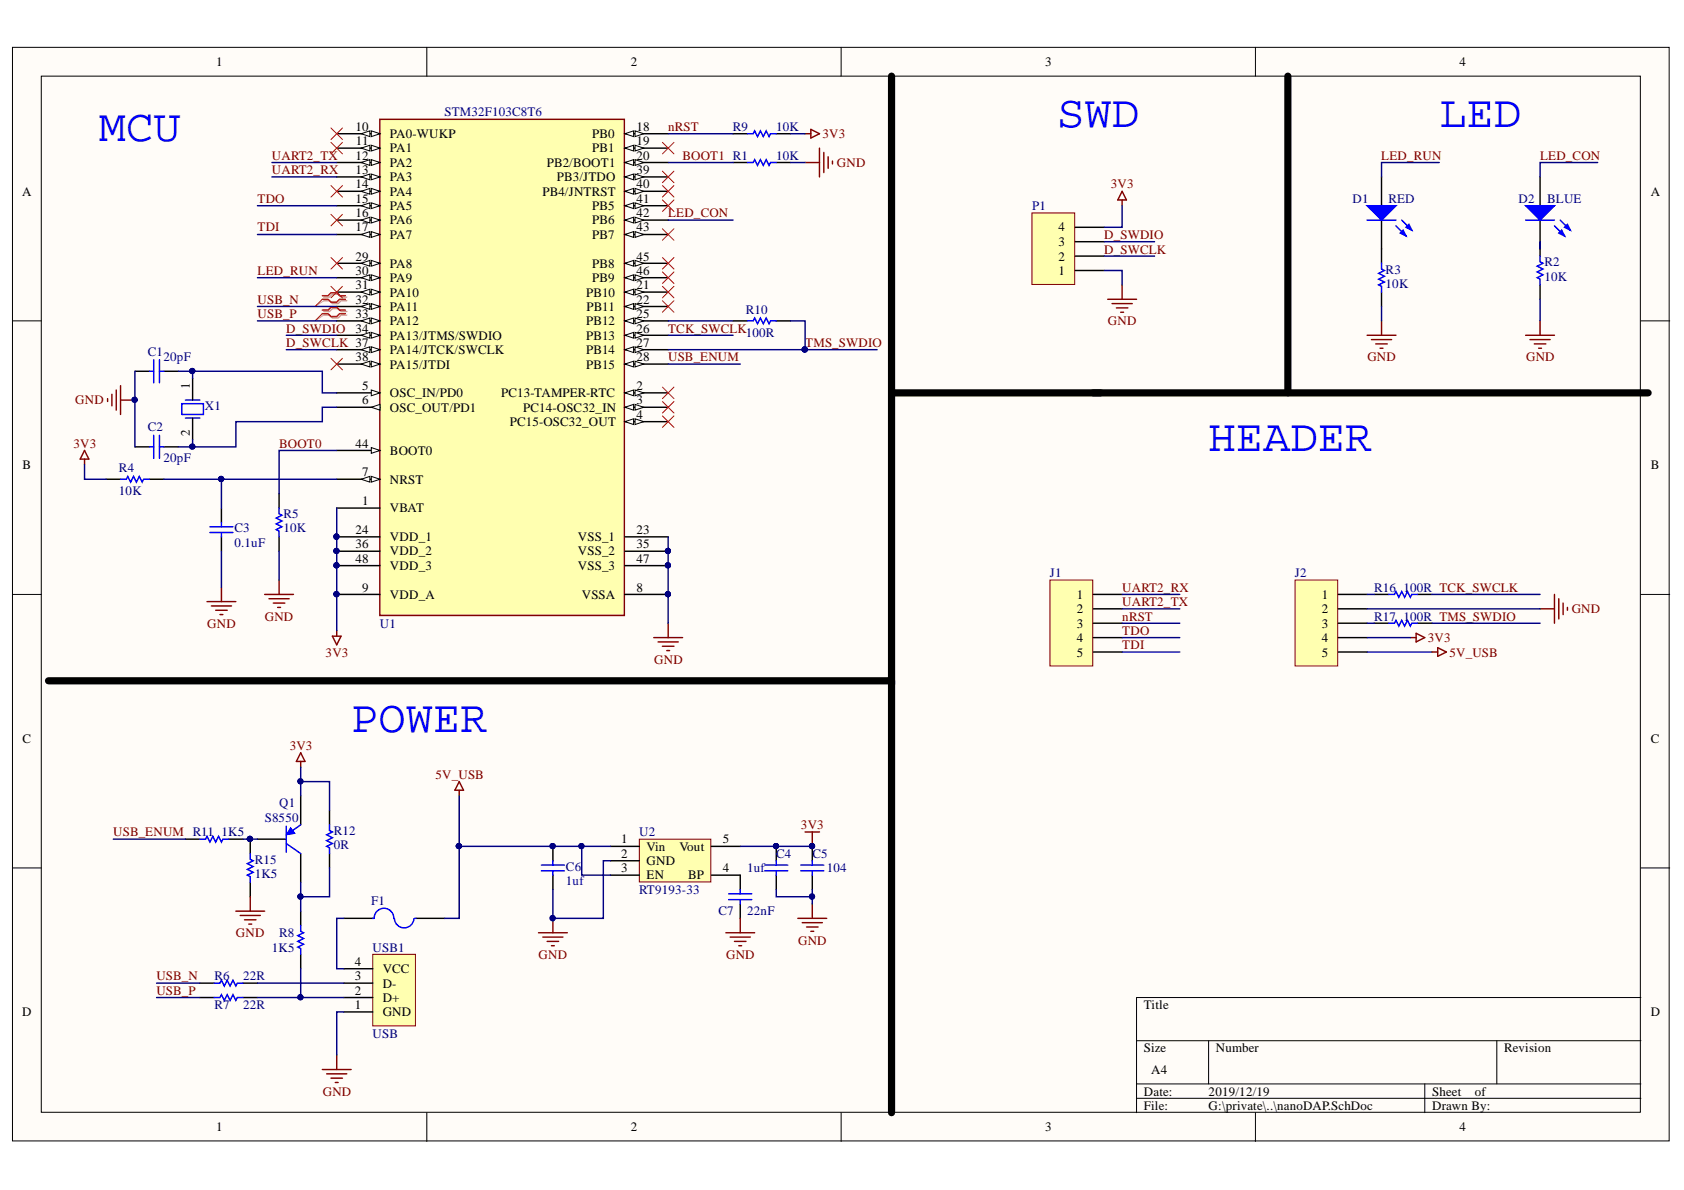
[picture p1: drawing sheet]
<svg xmlns="http://www.w3.org/2000/svg" width="297mm" height="210mm" viewBox="0 0 297 210" stroke-linecap="round" stroke-linejoin="round" font-family="sans-serif">
<defs><g id="words">
<g font-size="8" fill="#00f">
<text x="186.5" y="22.4">SWD</text>
<text x="253.9" y="22.4">LED</text>
<text x="17.4" y="24.9">MCU</text>
<text x="213.2" y="79.5">HEADER</text>
<text x="61.9" y="129.1">POWER</text>
</g>
<g font-size="2.3">
<text x="38.2" y="11.7">1</text>
<text x="111.2" y="11.7">2</text>
<text x="184.3" y="11.7">3</text>
<text x="257.4" y="11.7">4</text>
<text x="62.7" y="23.1">10</text>
<text x="112.3" y="23.1">18</text>
<text x="62.7" y="28.1">12</text>
<text x="62.8" y="25.6">11</text>
<text x="68.8" y="24.3">PA0-WUKP</text>
<text x="68.8" y="26.9">PA1</text>
<text x="68.8" y="29.4">PA2</text>
<text x="96.4" y="29.4">PB2/BOOT1</text>
<text x="104.5" y="24.3">PB0</text>
<text x="104.5" y="26.9">PB1</text>
<text x="112.3" y="25.6">19</text>
<text x="112.3" y="28.1">20</text>
<text x="3.9" y="34.5">A</text>
<text x="62.7" y="30.7">13</text>
<text x="62.7" y="33.2">14</text>
<text x="62.7" y="35.8">15</text>
<text x="68.8" y="32">PA3</text>
<text x="68.8" y="34.5">PA4</text>
<text x="95.7" y="34.5">PB4/JNTRST</text>
<text x="98.2" y="32">PB3/JTDO</text>
<text x="112.3" y="30.7">39</text>
<text x="112.3" y="33.2">40</text>
<text x="112.3" y="35.8">41</text>
<text x="291.2" y="34.5">A</text>
<text x="62.7" y="38.3">16</text>
<text x="62.7" y="40.8">17</text>
<text x="68.8" y="37">PA5</text>
<text x="68.8" y="39.6">PA6</text>
<text x="104.5" y="37">PB5</text>
<text x="104.5" y="39.6">PB6</text>
<text x="112.3" y="38.3">42</text>
<text x="112.3" y="40.8">43</text>
<text x="186.7" y="40.8">4</text>
<text x="62.7" y="46">29</text>
<text x="68.8" y="42.1">PA7</text>
<text x="68.8" y="47.3">PA8</text>
<text x="104.5" y="42.1">PB7</text>
<text x="104.5" y="47.3">PB8</text>
<text x="112.3" y="46">45</text>
<text x="186.7" y="46">2</text>
<text x="186.7" y="43.4">3</text>
<text x="62.7" y="48.5">30</text>
<text x="62.7" y="51.1">31</text>
<text x="62.7" y="53.6">32</text>
<text x="68.8" y="49.8">PA9</text>
<text x="68.8" y="52.3">PA10</text>
<text x="103.4" y="52.3">PB10</text>
<text x="104.5" y="49.8">PB9</text>
<text x="112.3" y="48.5">46</text>
<text x="112.3" y="51.1">21</text>
<text x="112.3" y="53.6">22</text>
<text x="186.7" y="48.5">1</text>
<text x="62.7" y="56.1">33</text>
<text x="62.7" y="58.7">34</text>
<text x="68.8" y="54.9">PA11</text>
<text x="68.8" y="57.4">PA12</text>
<text x="68.8" y="59.9">PA13/JTMS/SWDIO</text>
<text x="103.4" y="57.4">PB12</text>
<text x="103.4" y="59.9">PB13</text>
<text x="103.5" y="54.9">PB11</text>
<text x="112.3" y="56.1">25</text>
<text x="112.3" y="58.7">26</text>
<text x="62.7" y="63.7">38</text>
<text x="68.8" y="62.5">PA14/JTCK/SWCLK</text>
<text x="68.8" y="65">PA15/JTDI</text>
<text x="103.4" y="62.5">PB14</text>
<text x="103.4" y="65">PB15</text>
<text x="112.3" y="61.2">27</text>
<text x="112.3" y="63.7">28</text>
<text x="33.5" y="68.6" transform="rotate(-90 33.5 68.6)">1</text>
<text x="63.9" y="68.8">5</text>
<text x="63.9" y="71.3">6</text>
<text x="68.8" y="70.1">OSC_IN/PD0</text>
<text x="88.4" y="70.1">PC13-TAMPER-RTC</text>
<text x="112.3" y="68.8">2</text>
<text x="112.3" y="71.3">3</text>
<text x="33.5" y="76.9" transform="rotate(-90 33.5 76.9)">2</text>
<text x="68.8" y="72.6">OSC_OUT/PD1</text>
<text x="89.9" y="75.1">PC15-OSC32_OUT</text>
<text x="92.3" y="72.6">PC14-OSC32_IN</text>
<text x="112.3" y="73.9">4</text>
<text x="4" y="82.8">B</text>
<text x="62.7" y="79">44</text>
<text x="68.8" y="80.2">BOOT0</text>
<text x="291.2" y="82.8">B</text>
<text x="63.9" y="84">7</text>
<text x="63.9" y="89.1">1</text>
<text x="68.8" y="85.3">NRST</text>
<text x="62.7" y="94.2">24</text>
<text x="68.8" y="90.4">VBAT</text>
<text x="68.8" y="95.4">VDD_1</text>
<text x="101.9" y="95.4">VSS_1</text>
<text x="112.3" y="94.2">23</text>
<text x="62.7" y="96.7">36</text>
<text x="62.7" y="99.2">48</text>
<text x="68.8" y="98">VDD_2</text>
<text x="68.8" y="100.5">VDD_3</text>
<text x="101.9" y="98">VSS_2</text>
<text x="101.9" y="100.5">VSS_3</text>
<text x="112.3" y="96.7">35</text>
<text x="112.3" y="99.2">47</text>
<text x="63.9" y="104.4">9</text>
<text x="68.8" y="105.7">VDD_A</text>
<text x="102.6" y="105.7">VSSA</text>
<text x="112.3" y="104.4">8</text>
<text x="189.9" y="105.7">1</text>
<text x="233.2" y="105.7">1</text>
<text x="189.9" y="108.2">2</text>
<text x="189.9" y="110.7">3</text>
<text x="189.9" y="113.3">4</text>
<text x="233.2" y="108.2">2</text>
<text x="233.2" y="110.7">3</text>
<text x="233.2" y="113.3">4</text>
<text x="189.9" y="115.8">5</text>
<text x="233.2" y="115.8">5</text>
<text x="4" y="131">C</text>
<text x="291.2" y="131">C</text>
<text x="109.6" y="148.8">1</text>
<text x="127.5" y="148.8">5</text>
<text x="109.6" y="151.3">2</text>
<text x="109.6" y="153.8">3</text>
<text x="114" y="150">Vin</text>
<text x="114" y="152.6">GND</text>
<text x="114" y="155.1">EN</text>
<text x="119.9" y="150">Vout</text>
<text x="121.4" y="155.1">BP</text>
<text x="127.5" y="153.8">4</text>
<text x="62.6" y="170.4">4</text>
<text x="62.6" y="172.9">3</text>
<text x="67.5" y="171.7">VCC</text>
<text x="3.9" y="179.3">D</text>
<text x="62.6" y="175.5">2</text>
<text x="62.6" y="178">1</text>
<text x="67.5" y="174.2">D-</text>
<text x="67.5" y="176.8">D+</text>
<text x="67.5" y="179.3">GND</text>
<text x="201.8" y="178">Title</text>
<text x="291.2" y="179.3">D</text>
<text x="201.8" y="185.6">Size</text>
<text x="214.5" y="185.6">Number</text>
<text x="265.3" y="185.6">Revision</text>
<text x="203" y="189.4">A4</text>
<text x="201.8" y="193.2">Date:</text>
<text x="201.8" y="195.8">File:</text>
<text x="213.2" y="193.2">2019/12/19</text>
<text x="213.2" y="195.8">G:\private\..\nanoDAP.SchDoc</text>
<text x="252.6" y="193.2">Sheet</text>
<text x="252.6" y="195.8">Drawn By:</text>
<text x="260.2" y="193.2">of</text>
<text x="38.2" y="199.6">1</text>
<text x="111.2" y="199.6">2</text>
<text x="184.3" y="199.6">3</text>
<text x="257.4" y="199.6">4</text>
</g>
<g font-size="2.3" fill="#000080">
<text x="78.4" y="20.5">STM32F103C8T6</text>
<text x="129.3" y="23.1">R9</text>
<text x="136.9" y="23.1">10K</text>
<text x="136.9" y="28.1">10K</text>
<text x="238.6" y="35.8">D1</text>
<text x="244.9" y="35.8">RED</text>
<text x="267.8" y="35.8">D2</text>
<text x="272.9" y="35.8">BLUE</text>
<text x="182.1" y="37">P1</text>
<text x="272.4" y="47">R2</text>
<text x="244.4" y="50.8">10K</text>
<text x="244.4" y="48.3">R3</text>
<text x="272.4" y="49.5">10K</text>
<text x="131.6" y="59.4">100R</text>
<text x="131.6" y="55.4">R10</text>
<text x="26.1" y="62.7">C1</text>
<text x="28.8" y="63.7">20pF</text>
<text x="26.1" y="76.1">C2</text>
<text x="36.1" y="72.4">X1</text>
<text x="21" y="83.3">R4</text>
<text x="28.8" y="81.5">20pF</text>
<text x="21" y="87.3">10K</text>
<text x="41.4" y="93.9">C3</text>
<text x="50" y="93.9">10K</text>
<text x="50" y="91.4">R5</text>
<text x="41.4" y="96.4">0.1uF</text>
<text x="185.2" y="101.8">J1</text>
<text x="228.4" y="101.8">J2</text>
<text x="242.4" y="104.4">R16</text>
<text x="247.5" y="104.4">100R TCK_SWCLK</text>
<text x="67" y="110.7">U1</text>
<text x="242.4" y="109.5">R17</text>
<text x="247.5" y="109.5">100R TMS_SWDIO</text>
<text x="49.2" y="142.4">Q1</text>
<text x="39.1" y="147.5">1K5</text>
<text x="46.7" y="145">S8550</text>
<text x="58.9" y="149.8">0R</text>
<text x="58.9" y="147.3">R12</text>
<text x="112.8" y="147.5">U2</text>
<text x="44.9" y="154.9">1K5</text>
<text x="44.9" y="152.3">R15</text>
<text x="99.8" y="153.6">C6</text>
<text x="131.8" y="153.8">1uf</text>
<text x="136.9" y="151.3">C4</text>
<text x="143.3" y="151.3">C5</text>
<text x="145.8" y="153.8">104</text>
<text x="65.5" y="159.7">F1</text>
<text x="99.8" y="156.1">1uf</text>
<text x="112.8" y="157.6">RT9193-33</text>
<text x="126.7" y="161.5">C7</text>
<text x="131.8" y="161.5">22nF</text>
<text x="48" y="167.9">1K5</text>
<text x="49.2" y="165.3">R8</text>
<text x="65.7" y="167.9">USB1</text>
<text x="37.8" y="172.9">R6</text>
<text x="42.9" y="172.9">22R</text>
<text x="37.8" y="178">R7</text>
<text x="42.9" y="178">22R</text>
<text x="65.7" y="183.1">USB</text>
</g>
<g font-size="2.3" fill="#800000">
<text x="117.8" y="23.1">nRST</text>
<text x="48" y="28.1">UART2_TX</text>
<text x="120.4" y="28.1">BOOT1 R1</text>
<text x="145.1" y="24.3">3V3</text>
<text x="147.6" y="29.4">GND</text>
<text x="243.6" y="28.1">LED_RUN</text>
<text x="271.6" y="28.1">LED_CON</text>
<text x="45.4" y="35.8">TDO</text>
<text x="48" y="30.7">UART2_RX</text>
<text x="195.9" y="33.2">3V3</text>
<text x="45.4" y="40.8">TDI</text>
<text x="117.8" y="38.3">LED_CON</text>
<text x="194.7" y="42.1">D_SWDIO</text>
<text x="194.7" y="44.7">D_SWCLK</text>
<text x="45.4" y="53.6">USB_N</text>
<text x="45.4" y="48.5">LED_RUN</text>
<text x="45.4" y="56.1">USB_P</text>
<text x="50.5" y="58.7">D_SWDIO</text>
<text x="117.8" y="58.7">TCK_SWCLK</text>
<text x="195.4" y="57.4">GND</text>
<text x="50.5" y="61.2">D_SWCLK 37</text>
<text x="117.8" y="63.7">USB_ENUM</text>
<text x="142" y="61.2">TMS_SWDIO</text>
<text x="241.2" y="63.7">GND</text>
<text x="269.2" y="63.7">GND</text>
<text x="13.3" y="71.3">GND</text>
<text x="12.9" y="79">3V3</text>
<text x="49.2" y="79">BOOT0</text>
<text x="198" y="106.9">UART2_TX</text>
<text x="198" y="104.4">UART2_RX</text>
<text x="36.5" y="110.7">GND</text>
<text x="46.7" y="109.5">GND</text>
<text x="198" y="112">TDO</text>
<text x="198" y="109.5">nRST</text>
<text x="251.9" y="113.3">3V3</text>
<text x="277.2" y="108.2">GND</text>
<text x="57.4" y="115.8">3V3</text>
<text x="115.4" y="117.1">GND</text>
<text x="198" y="114.5">TDI</text>
<text x="255.7" y="115.8">5V_USB</text>
<text x="51.1" y="132.3">3V3</text>
<text x="76.8" y="137.4">5V_USB</text>
<text x="20" y="147.5">USB_ENUM R11</text>
<text x="141.3" y="146.2">3V3</text>
<text x="41.6" y="165.3">GND</text>
<text x="140.8" y="166.6">GND</text>
<text x="27.6" y="172.9">USB_N</text>
<text x="95" y="169.1">GND</text>
<text x="128.1" y="169.1">GND</text>
<text x="27.6" y="175.5">USB_P</text>
<text x="56.9" y="193.2">GND</text>
</g>
</g></defs>
<g fill="#fffcf8" stroke="#000" stroke-width=".18">
<path d="M2.2 8.4h292.2v192.8h-292.2z"/>
<path d="M7.3 13.4h282v182.8h-282z"/>
</g>
<g fill="none" stroke="#000" stroke-width=".18">
<path d="M75.3 8.4v5M148.4 8.4v5M221.4 8.4v5M2.2 56.6h5.1M289.4 56.6h5.1M2.2 104.9h5.1M289.4 104.9h5.1M2.2 153.1h5.1M289.4 153.1h5.1M289.4 176h-88.9v20.3M75.3 196.3v5M148.4 196.3v5"/>
<path d="M200.5 183.6h88.9M200.5 191.2h88.9M200.5 193.7h88.9M213.2 183.6v7.6M221.4 196.3v5M251.3 191.2v5.1M264 183.6v7.6"/>
</g>
<g fill="none" stroke="#00f" stroke-width=".25">
<path d="M131.8 28.7h1.1l.2-.5 .5 1 .5-1 .5 1 .5-1 .6 1 .2-.5h1M26.3 65.5h.8M26.3 78.8h.8M27.1 63.5v4M27.1 76.8v4.1M28.1 63.5v4M28.1 76.8v4.1M28.1 65.5h.8M28.1 78.8h.8M32.1 71.2h3.8v1.9h-3.8zM32.7 70.6h2.5M32.7 73.7h2.5"/>
<path d="M21.3 84.5h1l.2-.5 .5 1 .6-1 .5 1 .5-1 .5 1 .2-.5h1M37 92.9h4.1M37 93.9h4.1M39.1 92.2v.7M39.1 93.9v.8M49.2 89.6v1l.5 .3-1 .5 1 .5-1 .5 1 .5-1 .5 .5 .3v1"/>
</g>
<g fill="none" stroke="#000" stroke-width=".25">
<path d="M129.3 28.7h2.5M136.9 28.7h2.6M23.8 65.5h2.5M23.8 78.8h2.5M28.9 65.5h2.5M28.9 78.8h2.5M34 66.8v3.8M34 73.7v3.9M18.7 84.5h2.6M26.3 84.5h2.6M39.1 89.6v2.6M39.1 94.7v2.5"/>
<path d="M49.2 87.1v2.5M49.2 94.7v2.5"/>
</g>
<g fill="none" stroke="#800000" stroke-width=".25">
<path d="M197.9 33.7l.8 1.6h-1.5zM197.9 35.3v1M195.4 52.8h5.1M196.2 53.6h3.5M196.9 54.3h2M197.7 55.1h.5M197.9 50.3v2.5M14.9 79.5l.8 1.5h-1.6zM19 70.3v.5M19.7 69.6v2M20.5 68.8v3.5M21.3 68v5.1"/>
<path d="M21.3 70.6h2.5M14.9 81v1M36.5 106.1h5.1M37.3 106.9h3.5M38 107.6h2.1M38.8 108.4h.5M39.1 103.6v2.5"/>
</g>
<circle cx="23.7" cy="70.5" r=".46" fill="#000080" stroke="#000080" stroke-width=".18"/>
<path d="M67 21h43.1v87.6h-43.1z" fill="#ffffb0" stroke="#800000" stroke-width=".25"/>
<path d="M59.4 23.6h7.6" fill="none" stroke="#000" stroke-width=".25"/>
<path d="M65.5 23.1l1.5 .5-1.5 .5z" fill="#fffcf8"/>
<path d="M65.5 23.1l1.5 .5-1.5 .5z" fill="none" stroke="#000" stroke-width=".18"/>
<path d="M63.7 23.6l1.5-.5v1z" fill="#fffcf8"/>
<path d="M63.7 23.6l1.5-.5v1z" fill="none" stroke="#000" stroke-width=".18"/>
<path d="M59.4 26.1h7.6" fill="none" stroke="#000" stroke-width=".25"/>
<path d="M65.5 25.6l1.5 .5-1.5 .5z" fill="#fffcf8"/>
<path d="M65.5 25.6l1.5 .5-1.5 .5z" fill="none" stroke="#000" stroke-width=".18"/>
<path d="M63.7 26.1l1.5-.5v1z" fill="#fffcf8"/>
<path d="M63.7 26.1l1.5-.5v1z" fill="none" stroke="#000" stroke-width=".18"/>
<path d="M59.4 28.7h7.6" fill="none" stroke="#000" stroke-width=".25"/>
<path d="M65.5 28.2l1.5 .5-1.5 .5z" fill="#fffcf8"/>
<path d="M65.5 28.2l1.5 .5-1.5 .5z" fill="none" stroke="#000" stroke-width=".18"/>
<path d="M63.7 28.7l1.5-.5v1z" fill="#fffcf8"/>
<path d="M63.7 28.7l1.5-.5v1z" fill="none" stroke="#000" stroke-width=".18"/>
<path d="M59.4 31.2h7.6" fill="none" stroke="#000" stroke-width=".25"/>
<path d="M65.5 30.7l1.5 .5-1.5 .5z" fill="#fffcf8"/>
<path d="M65.5 30.7l1.5 .5-1.5 .5z" fill="none" stroke="#000" stroke-width=".18"/>
<path d="M63.7 31.2l1.5-.5v1z" fill="#fffcf8"/>
<path d="M63.7 31.2l1.5-.5v1z" fill="none" stroke="#000" stroke-width=".18"/>
<path d="M59.4 33.7h7.6" fill="none" stroke="#000" stroke-width=".25"/>
<path d="M65.5 33.2l1.5 .5-1.5 .6z" fill="#fffcf8"/>
<path d="M65.5 33.2l1.5 .5-1.5 .6z" fill="none" stroke="#000" stroke-width=".18"/>
<path d="M63.7 33.7l1.5-.5v1.1z" fill="#fffcf8"/>
<path d="M63.7 33.7l1.5-.5v1.1z" fill="none" stroke="#000" stroke-width=".18"/>
<path d="M59.4 36.3h7.6" fill="none" stroke="#000" stroke-width=".25"/>
<path d="M65.5 35.8l1.5 .5-1.5 .5z" fill="#fffcf8"/>
<path d="M65.5 35.8l1.5 .5-1.5 .5z" fill="none" stroke="#000" stroke-width=".18"/>
<path d="M63.7 36.3l1.5-.5v1z" fill="#fffcf8"/>
<path d="M63.7 36.3l1.5-.5v1z" fill="none" stroke="#000" stroke-width=".18"/>
<path d="M59.4 38.8h7.6" fill="none" stroke="#000" stroke-width=".25"/>
<path d="M65.5 38.3l1.5 .5-1.5 .5z" fill="#fffcf8"/>
<path d="M65.5 38.3l1.5 .5-1.5 .5z" fill="none" stroke="#000" stroke-width=".18"/>
<path d="M63.7 38.8l1.5-.5v1z" fill="#fffcf8"/>
<path d="M63.7 38.8l1.5-.5v1z" fill="none" stroke="#000" stroke-width=".18"/>
<path d="M59.4 41.4h7.6" fill="none" stroke="#000" stroke-width=".25"/>
<path d="M65.5 40.9l1.5 .5-1.5 .5z" fill="#fffcf8"/>
<path d="M65.5 40.9l1.5 .5-1.5 .5z" fill="none" stroke="#000" stroke-width=".18"/>
<path d="M63.7 41.4l1.5-.5v1z" fill="#fffcf8"/>
<path d="M63.7 41.4l1.5-.5v1z" fill="none" stroke="#000" stroke-width=".18"/>
<path d="M59.4 46.4h7.6" fill="none" stroke="#000" stroke-width=".25"/>
<path d="M65.5 45.9l1.5 .5-1.5 .6z" fill="#fffcf8"/>
<path d="M65.5 45.9l1.5 .5-1.5 .6z" fill="none" stroke="#000" stroke-width=".18"/>
<path d="M63.7 46.4l1.5-.5v1.1z" fill="#fffcf8"/>
<path d="M63.7 46.4l1.5-.5v1.1z" fill="none" stroke="#000" stroke-width=".18"/>
<path d="M59.4 49h7.6" fill="none" stroke="#000" stroke-width=".25"/>
<path d="M65.5 48.5l1.5 .5-1.5 .5z" fill="#fffcf8"/>
<path d="M65.5 48.5l1.5 .5-1.5 .5z" fill="none" stroke="#000" stroke-width=".18"/>
<path d="M63.7 49l1.5-.5v1z" fill="#fffcf8"/>
<path d="M63.7 49l1.5-.5v1z" fill="none" stroke="#000" stroke-width=".18"/>
<path d="M59.4 51.5h7.6" fill="none" stroke="#000" stroke-width=".25"/>
<path d="M65.5 51l1.5 .5-1.5 .5z" fill="#fffcf8"/>
<path d="M65.5 51l1.5 .5-1.5 .5z" fill="none" stroke="#000" stroke-width=".18"/>
<path d="M63.7 51.5l1.5-.5v1z" fill="#fffcf8"/>
<path d="M63.7 51.5l1.5-.5v1z" fill="none" stroke="#000" stroke-width=".18"/>
<path d="M59.4 54.1h7.6" fill="none" stroke="#000" stroke-width=".25"/>
<path d="M65.5 53.6l1.5 .5-1.5 .5z" fill="#fffcf8"/>
<path d="M65.5 53.6l1.5 .5-1.5 .5z" fill="none" stroke="#000" stroke-width=".18"/>
<path d="M63.7 54.1l1.5-.5v1z" fill="#fffcf8"/>
<path d="M63.7 54.1l1.5-.5v1z" fill="none" stroke="#000" stroke-width=".18"/>
<path d="M59.4 56.6h7.6" fill="none" stroke="#000" stroke-width=".25"/>
<path d="M65.5 56.1l1.5 .5-1.5 .5z" fill="#fffcf8"/>
<path d="M65.5 56.1l1.5 .5-1.5 .5z" fill="none" stroke="#000" stroke-width=".18"/>
<path d="M63.7 56.6l1.5-.5v1z" fill="#fffcf8"/>
<path d="M63.7 56.6l1.5-.5v1z" fill="none" stroke="#000" stroke-width=".18"/>
<path d="M59.4 59.1h7.6" fill="none" stroke="#000" stroke-width=".25"/>
<path d="M65.5 58.6l1.5 .5-1.5 .5z" fill="#fffcf8"/>
<path d="M65.5 58.6l1.5 .5-1.5 .5z" fill="none" stroke="#000" stroke-width=".18"/>
<path d="M63.7 59.1l1.5-.5v1z" fill="#fffcf8"/>
<path d="M63.7 59.1l1.5-.5v1z" fill="none" stroke="#000" stroke-width=".18"/>
<path d="M59.4 61.7h7.6" fill="none" stroke="#000" stroke-width=".25"/>
<path d="M65.5 61.2l1.5 .5-1.5 .5z" fill="#fffcf8"/>
<path d="M65.5 61.2l1.5 .5-1.5 .5z" fill="none" stroke="#000" stroke-width=".18"/>
<path d="M63.7 61.7l1.5-.5v1z" fill="#fffcf8"/>
<path d="M63.7 61.7l1.5-.5v1z" fill="none" stroke="#000" stroke-width=".18"/>
<path d="M59.4 64.2h7.6" fill="none" stroke="#000" stroke-width=".25"/>
<path d="M65.5 63.7l1.5 .5-1.5 .5z" fill="#fffcf8"/>
<path d="M65.5 63.7l1.5 .5-1.5 .5z" fill="none" stroke="#000" stroke-width=".18"/>
<path d="M63.7 64.2l1.5-.5v1z" fill="#fffcf8"/>
<path d="M63.7 64.2l1.5-.5v1z" fill="none" stroke="#000" stroke-width=".18"/>
<path d="M59.4 69.3h7.6" fill="none" stroke="#000" stroke-width=".25"/>
<path d="M65.5 68.8l1.5 .5-1.5 .5z" fill="#fffcf8"/>
<path d="M65.5 68.8l1.5 .5-1.5 .5z" fill="none" stroke="#000" stroke-width=".18"/>
<path d="M59.4 71.8h7.6" fill="none" stroke="#000" stroke-width=".25"/>
<path d="M65.5 71.8l1.5-.5v1z" fill="#fffcf8"/>
<path d="M65.5 71.8l1.5-.5v1z" fill="none" stroke="#000" stroke-width=".18"/>
<path d="M59.4 79.5h7.6" fill="none" stroke="#000" stroke-width=".25"/>
<path d="M65.5 78.9l1.5 .6-1.5 .5z" fill="#fffcf8"/>
<path d="M65.5 78.9l1.5 .6-1.5 .5z" fill="none" stroke="#000" stroke-width=".18"/>
<path d="M59.4 84.5h7.6" fill="none" stroke="#000" stroke-width=".25"/>
<path d="M65.5 84l1.5 .5-1.5 .5z" fill="#fffcf8"/>
<path d="M65.5 84l1.5 .5-1.5 .5z" fill="none" stroke="#000" stroke-width=".18"/>
<path d="M63.7 84.5l1.5-.5v1z" fill="#fffcf8"/>
<path d="M63.7 84.5l1.5-.5v1z" fill="none" stroke="#000" stroke-width=".18"/>
<path d="M110.2 23.6h7.7M59.4 89.6h7.6M59.4 94.7h7.6M59.4 97.2h7.6M59.4 99.8h7.6M59.4 104.9h7.6" fill="none" stroke="#000" stroke-width=".25"/>
<g fill="#000080" stroke="#000080" stroke-width=".18">
<circle cx="59.3" cy="94.7" r=".46"/>
<circle cx="59.3" cy="97.2" r=".46"/>
<circle cx="59.3" cy="99.7" r=".46"/>
<circle cx="59.3" cy="104.8" r=".46"/>
</g>
<path d="M110.2 23.6l1.6-.5v1z" fill="#fffcf8"/>
<path d="M110.2 23.6l1.6-.5v1z" fill="none" stroke="#000" stroke-width=".18"/>
<path d="M112 23.1l1.5 .5-1.5 .5z" fill="#fffcf8"/>
<path d="M112 23.1l1.5 .5-1.5 .5z" fill="none" stroke="#000" stroke-width=".18"/>
<path d="M110.2 26.1h7.7" fill="none" stroke="#000" stroke-width=".25"/>
<path d="M110.2 26.1l1.6-.5v1z" fill="#fffcf8"/>
<path d="M110.2 26.1l1.6-.5v1z" fill="none" stroke="#000" stroke-width=".18"/>
<path d="M112 25.6l1.5 .5-1.5 .5z" fill="#fffcf8"/>
<path d="M112 25.6l1.5 .5-1.5 .5z" fill="none" stroke="#000" stroke-width=".18"/>
<path d="M110.2 28.7h7.7" fill="none" stroke="#000" stroke-width=".25"/>
<path d="M110.2 28.7l1.6-.5v1z" fill="#fffcf8"/>
<path d="M110.2 28.7l1.6-.5v1z" fill="none" stroke="#000" stroke-width=".18"/>
<path d="M112 28.2l1.5 .5-1.5 .5z" fill="#fffcf8"/>
<path d="M112 28.2l1.5 .5-1.5 .5z" fill="none" stroke="#000" stroke-width=".18"/>
<path d="M110.2 31.2h7.7" fill="none" stroke="#000" stroke-width=".25"/>
<path d="M110.2 31.2l1.6-.5v1z" fill="#fffcf8"/>
<path d="M110.2 31.2l1.6-.5v1z" fill="none" stroke="#000" stroke-width=".18"/>
<path d="M112 30.7l1.5 .5-1.5 .5z" fill="#fffcf8"/>
<path d="M112 30.7l1.5 .5-1.5 .5z" fill="none" stroke="#000" stroke-width=".18"/>
<path d="M110.2 33.7h7.7" fill="none" stroke="#000" stroke-width=".25"/>
<path d="M110.2 33.7l1.6-.5v1.1z" fill="#fffcf8"/>
<path d="M110.2 33.7l1.6-.5v1.1z" fill="none" stroke="#000" stroke-width=".18"/>
<path d="M112 33.2l1.5 .5-1.5 .6z" fill="#fffcf8"/>
<path d="M112 33.2l1.5 .5-1.5 .6z" fill="none" stroke="#000" stroke-width=".18"/>
<path d="M110.2 36.3h7.7" fill="none" stroke="#000" stroke-width=".25"/>
<path d="M110.2 36.3l1.6-.5v1z" fill="#fffcf8"/>
<path d="M110.2 36.3l1.6-.5v1z" fill="none" stroke="#000" stroke-width=".18"/>
<path d="M112 35.8l1.5 .5-1.5 .5z" fill="#fffcf8"/>
<path d="M112 35.8l1.5 .5-1.5 .5z" fill="none" stroke="#000" stroke-width=".18"/>
<path d="M110.2 38.8h7.7" fill="none" stroke="#000" stroke-width=".25"/>
<path d="M110.2 38.8l1.6-.5v1z" fill="#fffcf8"/>
<path d="M110.2 38.8l1.6-.5v1z" fill="none" stroke="#000" stroke-width=".18"/>
<path d="M112 38.3l1.5 .5-1.5 .5z" fill="#fffcf8"/>
<path d="M112 38.3l1.5 .5-1.5 .5z" fill="none" stroke="#000" stroke-width=".18"/>
<path d="M110.2 41.4h7.7" fill="none" stroke="#000" stroke-width=".25"/>
<path d="M110.2 41.4l1.6-.5v1z" fill="#fffcf8"/>
<path d="M110.2 41.4l1.6-.5v1z" fill="none" stroke="#000" stroke-width=".18"/>
<path d="M112 40.9l1.5 .5-1.5 .5z" fill="#fffcf8"/>
<path d="M112 40.9l1.5 .5-1.5 .5z" fill="none" stroke="#000" stroke-width=".18"/>
<path d="M110.2 46.4h7.7" fill="none" stroke="#000" stroke-width=".25"/>
<path d="M110.2 46.4l1.6-.5v1.1z" fill="#fffcf8"/>
<path d="M110.2 46.4l1.6-.5v1.1z" fill="none" stroke="#000" stroke-width=".18"/>
<path d="M112 45.9l1.5 .5-1.5 .6z" fill="#fffcf8"/>
<path d="M112 45.9l1.5 .5-1.5 .6z" fill="none" stroke="#000" stroke-width=".18"/>
<path d="M110.2 49h7.7" fill="none" stroke="#000" stroke-width=".25"/>
<path d="M110.2 49l1.6-.5v1z" fill="#fffcf8"/>
<path d="M110.2 49l1.6-.5v1z" fill="none" stroke="#000" stroke-width=".18"/>
<path d="M112 48.5l1.5 .5-1.5 .5z" fill="#fffcf8"/>
<path d="M112 48.5l1.5 .5-1.5 .5z" fill="none" stroke="#000" stroke-width=".18"/>
<path d="M110.2 51.5h7.7" fill="none" stroke="#000" stroke-width=".25"/>
<path d="M110.2 51.5l1.6-.5v1z" fill="#fffcf8"/>
<path d="M110.2 51.5l1.6-.5v1z" fill="none" stroke="#000" stroke-width=".18"/>
<path d="M112 51l1.5 .5-1.5 .5z" fill="#fffcf8"/>
<path d="M112 51l1.5 .5-1.5 .5z" fill="none" stroke="#000" stroke-width=".18"/>
<path d="M110.2 54.1h7.7" fill="none" stroke="#000" stroke-width=".25"/>
<path d="M110.2 54.1l1.6-.5v1z" fill="#fffcf8"/>
<path d="M110.2 54.1l1.6-.5v1z" fill="none" stroke="#000" stroke-width=".18"/>
<path d="M112 53.6l1.5 .5-1.5 .5z" fill="#fffcf8"/>
<path d="M112 53.6l1.5 .5-1.5 .5z" fill="none" stroke="#000" stroke-width=".18"/>
<path d="M110.2 56.6h7.7" fill="none" stroke="#000" stroke-width=".25"/>
<path d="M110.2 56.6l1.6-.5v1z" fill="#fffcf8"/>
<path d="M110.2 56.6l1.6-.5v1z" fill="none" stroke="#000" stroke-width=".18"/>
<path d="M112 56.1l1.5 .5-1.5 .5z" fill="#fffcf8"/>
<path d="M112 56.1l1.5 .5-1.5 .5z" fill="none" stroke="#000" stroke-width=".18"/>
<path d="M110.2 59.1h7.7" fill="none" stroke="#000" stroke-width=".25"/>
<path d="M110.2 59.1l1.6-.5v1z" fill="#fffcf8"/>
<path d="M110.2 59.1l1.6-.5v1z" fill="none" stroke="#000" stroke-width=".18"/>
<path d="M112 58.6l1.5 .5-1.5 .5z" fill="#fffcf8"/>
<path d="M112 58.6l1.5 .5-1.5 .5z" fill="none" stroke="#000" stroke-width=".18"/>
<path d="M110.2 61.7h7.7" fill="none" stroke="#000" stroke-width=".25"/>
<path d="M110.2 61.7l1.6-.5v1z" fill="#fffcf8"/>
<path d="M110.2 61.7l1.6-.5v1z" fill="none" stroke="#000" stroke-width=".18"/>
<path d="M112 61.2l1.5 .5-1.5 .5z" fill="#fffcf8"/>
<path d="M112 61.2l1.5 .5-1.5 .5z" fill="none" stroke="#000" stroke-width=".18"/>
<path d="M110.2 64.2h7.7" fill="none" stroke="#000" stroke-width=".25"/>
<path d="M110.2 64.2l1.6-.5v1z" fill="#fffcf8"/>
<path d="M110.2 64.2l1.6-.5v1z" fill="none" stroke="#000" stroke-width=".18"/>
<path d="M112 63.7l1.5 .5-1.5 .5z" fill="#fffcf8"/>
<path d="M112 63.7l1.5 .5-1.5 .5z" fill="none" stroke="#000" stroke-width=".18"/>
<path d="M110.2 69.3h7.7" fill="none" stroke="#000" stroke-width=".25"/>
<path d="M110.2 69.3l1.6-.5v1z" fill="#fffcf8"/>
<path d="M110.2 69.3l1.6-.5v1z" fill="none" stroke="#000" stroke-width=".18"/>
<path d="M112 68.8l1.5 .5-1.5 .5z" fill="#fffcf8"/>
<path d="M112 68.8l1.5 .5-1.5 .5z" fill="none" stroke="#000" stroke-width=".18"/>
<path d="M110.2 71.8h7.7" fill="none" stroke="#000" stroke-width=".25"/>
<path d="M110.2 71.8l1.6-.5v1z" fill="#fffcf8"/>
<path d="M110.2 71.8l1.6-.5v1z" fill="none" stroke="#000" stroke-width=".18"/>
<path d="M112 71.3l1.5 .5-1.5 .5z" fill="#fffcf8"/>
<path d="M112 71.3l1.5 .5-1.5 .5z" fill="none" stroke="#000" stroke-width=".18"/>
<path d="M110.2 74.4h7.7" fill="none" stroke="#000" stroke-width=".25"/>
<path d="M110.2 74.4l1.6-.5v1z" fill="#fffcf8"/>
<path d="M110.2 74.4l1.6-.5v1z" fill="none" stroke="#000" stroke-width=".18"/>
<path d="M112 73.9l1.5 .5-1.5 .5z" fill="#fffcf8"/>
<path d="M112 73.9l1.5 .5-1.5 .5z" fill="none" stroke="#000" stroke-width=".18"/>
<path d="M110.2 94.7h7.7M110.2 97.2h7.7M110.2 99.8h7.7M110.2 104.9h7.7" fill="none" stroke="#000" stroke-width=".25"/>
<g fill="#000080" stroke="#000080" stroke-width=".18">
<circle cx="117.8" cy="97.2" r=".46"/>
<circle cx="117.8" cy="99.7" r=".46"/>
<circle cx="117.8" cy="104.8" r=".46"/>
<circle cx="59.3" cy="94.7" r=".46"/>
<circle cx="59.3" cy="97.2" r=".46"/>
<circle cx="59.3" cy="99.7" r=".46"/>
<circle cx="59.3" cy="104.8" r=".46"/>
</g>
<path d="M58.6 112.2h1.6l-.8 1.5zM59.4 111.2v1M115.3 112.5h5.1M116.1 113.2h3.5M116.8 114h2.1M117.6 114.8h.5M117.9 109.9v2.6" fill="none" stroke="#800000" stroke-width=".25"/>
<path d="M182 37.6h7.6v12.6h-7.6z" fill="#ffffb0" stroke="#800000" stroke-width=".18"/>
<path d="M189.7 47.7h5.1M189.7 45.2h5.1M189.7 42.6h5.1M189.7 40.1h5.1" fill="none" stroke="#000" stroke-width=".25"/>
<path d="M142 28.7h2.5M144.5 26.1v5.1M145.3 26.9v3.5M146.1 27.7v2M146.8 28.4v.5" fill="none" stroke="#800000" stroke-width=".25"/>
<path d="M112.8 148h12.6v7.6h-12.6z" fill="#ffffb0" stroke="#800000" stroke-width=".18"/>
<g fill="none" stroke="#000" stroke-width=".25">
<path d="M271.6 31.2v5.1M271.6 38.8v5.1M97.5 149.3v2.5M97.5 154.4v2.5M107.7 149.3h5.1M107.7 151.8h5.1M107.7 154.4h5.1M125.5 149.3h5.1M125.5 154.4h5.1v2.5M130.6 159.4v2.6M136.9 149.3v2.5M136.9 154.4v2.5"/>
<path d="M143.3 149.3v2.5M143.3 154.4v2.5"/>
</g>
<g fill="none" stroke="#00f" stroke-width=".25">
<path d="M95.5 152.6h4.1M95.5 153.6h4.1M97.5 151.8v.8M97.5 153.6v.8M128.5 157.7h4.1M128.5 158.7h4.1M130.6 156.9v.8M130.6 158.7v.7M134.9 152.6h4.1M134.9 153.6h4.1M136.9 151.8v.8M136.9 153.6v.8"/>
<path d="M141.2 152.6h4.1M141.2 153.6h4.1M143.3 151.8v.8M143.3 153.6v.8"/>
</g>
<g fill="#000080" stroke="#000080" stroke-width=".18">
<circle cx="136.9" cy="149.2" r=".46"/>
<circle cx="143.2" cy="149.2" r=".46"/>
<circle cx="97.5" cy="149.2" r=".46"/>
<circle cx="97.5" cy="161.9" r=".46"/>
</g>
<g fill="none" stroke="#800000" stroke-width=".25">
<path d="M142 146.8h2.5M143.3 146.8v2.5M143.3 159.4v2.6M95 164.5h5.1M95.7 165.3h3.6M96.5 166.1h2M97.3 166.8h.5M97.5 162v2.5M128 164.5h5.1M128.8 165.3h3.5M129.6 166.1h2M130.3 166.8h.5"/>
<path d="M130.6 162v2.5M140.7 162h5.1M141.5 162.7h3.6M142.3 163.5h2M143 164.3h.5"/>
</g>
<path d="M157.3 13.4v106.7h-148.7M157.3 69.3h133.4M157.3 120.1v76.2" fill="none" stroke="#000" stroke-width="1.3"/>
<path d="M269.1 36.3h5.1l-2.6 2.5z" fill="#00f"/>
<path d="M269.1 36.3h5.1l-2.6 2.5zM274.2 39.8l1.8 1.8M275.2 38.8l1.8 1.8" fill="none" stroke="#00f" stroke-width=".25"/>
<path d="M275 41.1l.5-.5 .5 1z" fill="#00f"/>
<path d="M275 41.1l.5-.5 .5 1z" fill="none" stroke="#00f" stroke-width=".25"/>
<path d="M276 40.1l.5-.5 .5 1z" fill="#00f"/>
<path d="M269.1 38.8h5.1M243.7 46.4v1.1l.5 .2-1 .5 1 .5-1 .5 1 .5-1 .6 .5 .2v1M271.6 45.2v1l.6 .2-1.1 .6 1.1 .5-1.1 .5 1.1 .5-1.1 .5 .5 .2v1.1M276 40.1l.5-.5 .5 1z" fill="none" stroke="#00f" stroke-width=".25"/>
<path d="M243.7 31.2v5.1M243.7 38.8v7.6M243.7 51.5v2.6M271.6 42.6v2.6M271.6 50.3v2.5" fill="none" stroke="#000" stroke-width=".25"/>
<path d="M241.1 36.3h5.1l-2.5 2.5z" fill="#00f"/>
<path d="M241.1 36.3h5.1l-2.5 2.5zM246.2 39.8l1.8 1.8M247.2 38.8l1.8 1.8" fill="none" stroke="#00f" stroke-width=".25"/>
<path d="M247 41.1l.5-.5 .5 1z" fill="#00f"/>
<path d="M247 41.1l.5-.5 .5 1z" fill="none" stroke="#00f" stroke-width=".25"/>
<path d="M248 40.1l.5-.5 .5 1z" fill="#00f"/>
<path d="M241.1 38.8h5.1M248 40.1l.5-.5 .5 1zM37.8 173.4h1l.3-.5 .5 1 .5-1 .5 1 .5-1 .5 1 .3-.5h1M37.8 176h1l.3-.6 .5 1.1 .5-1.1 .5 1.1 .5-1.1 .5 1.1 .3-.5h1M53 163.3v1l.5 .2-1 .5 1 .5-1 .6 1 .5-1 .5 .5 .2v1" fill="none" stroke="#00f" stroke-width=".25"/>
<g fill="none" stroke="#800000" stroke-width=".25">
<path d="M241.1 59.1h5.1M241.9 59.9h3.6M243.7 56.6v2.5M269.1 59.1h5.1M269.9 59.9h3.5M271.6 56.6v2.5M242.7 60.7h2M243.4 61.4h.5M270.6 60.7h2.1M271.4 61.4h.5M46.7 104.9h5.1M47.4 105.6h3.6"/>
<path d="M48.2 106.4h2M49 107.1h.5M49.2 102.3v2.6M56.9 188.7h5M57.6 189.4h3.6M58.4 190.2h2M59.1 190.9h.5M59.4 186.1v2.6"/>
</g>
<path d="M227.2 13.4v55.9" fill="none" stroke="#000" stroke-width="1.3"/>
<path d="M57.1 52.4h1l.5-.5h1l.6 .5h1M57.1 53h1l.5 .6h1l.6-.6h1M57.1 55h1l.5-.6h1l.6 .6h1M57.1 55.6h1l.5 .5h1l.6-.5h1" fill="none" stroke="#d0a19e" stroke-width=".25"/>
<path d="M57.1 53l-1.5 1.1M57.1 55.6l-1.5 1" fill="none" stroke="#d0a19e" stroke-width=".18"/>
<path d="M56.9 52.2h1l.5-.6h1l.5 .6h1M56.9 52.8h1l.5 .5h1l.5-.5h1M56.9 54.7h1l.5-.5h1l.5 .5h1M56.9 55.3h1l.5 .5h1l.5-.5h1" fill="none" stroke="#f00" stroke-width=".25"/>
<path d="M56.9 52.8l-1.3 1.3M56.9 55.3l-1.3 1.3" fill="none" stroke="#f00" stroke-width=".18"/>
<circle cx="141.9" cy="61.6" r=".47" fill="#000080" stroke="#000080" stroke-width=".18"/>
<path d="M35.2 173.4h2.6M35.2 176h2.6M42.9 173.4h2.5M42.9 176h2.5M53 160.7v2.6M53 168.3v2.6" fill="none" stroke="#000" stroke-width=".25"/>
<path d="M185.2 102.3h7.5v15.2h-7.5z" fill="#ffffb0" stroke="#800000" stroke-width=".18"/>
<path d="M192.8 104.9h5.1M192.8 107.4h5.1M192.8 109.9h5.1M192.8 112.5h5.1M192.8 115h5.1" fill="none" stroke="#000" stroke-width=".25"/>
<path d="M228.4 102.3h7.6v15.2h-7.6z" fill="#ffffb0" stroke="#800000" stroke-width=".18"/>
<path d="M236.1 104.9h5M236.1 107.4h5M236.1 109.9h5M236.1 112.5h5M236.1 115h5" fill="none" stroke="#000" stroke-width=".25"/>
<g fill="none" stroke="#f00" stroke-width=".18">
<path d="M116.8 30.2l2.1 2M116.8 32.7l2.1 2.1M116.8 25.1l2.1 2M118.9 30.2l-2.1 2M118.9 32.7l-2.1 2.1M118.9 25.1l-2.1 2M116.8 40.3l2.1 2.1M116.8 45.4l2.1 2.1M116.8 48l2.1 2M116.8 50.5l2.1 2M116.8 53l2.1 2.1M118.9 40.3l-2.1 2.1"/>
<path d="M118.9 45.4l-2.1 2.1M118.9 48l-2.1 2M118.9 50.5l-2.1 2M118.9 53l-2.1 2.1M116.8 68.3l2.1 2M116.8 70.8l2.1 2.1M116.8 73.4l2.1 2M118.9 68.3l-2.1 2M118.9 70.8l-2.1 2.1M118.9 73.4l-2.1 2"/>
</g>
<path d="M248.8 112.5h1M249.8 111.7l1.5 .8-1.5 .7z" fill="none" stroke="#800000" stroke-width=".25"/>
<path d="M65.7 168.3h7.6v12.7h-7.6z" fill="#ffffb0" stroke="#800000" stroke-width=".18"/>
<g fill="none" stroke="#000" stroke-width=".25">
<path d="M129.3 23.6h2.5M136.9 23.6h2.6M129.3 56.6h2.5M136.9 56.6h2.6M32.7 148h2.5M40.3 148h2.6M45.4 148h5.1M53 140.4v5.1M53 150.6v5M58.1 142.9v2.6M58.1 150.6v2.5M60.7 170.9h5"/>
<path d="M60.7 173.4h5M60.7 176h5M60.7 178.5h5"/>
</g>
<path d="M142 23.6h1M143 22.8l1.5 .8-1.5 .7zM53 132.8l.8 1.5h-1.5zM53 134.3v1" fill="none" stroke="#800000" stroke-width=".25"/>
<path d="M58.4 25.1l2 2M58.4 32.7l2 2.1M60.4 25.1l-2 2M60.4 32.7l-2 2.1M58.4 50.5l2 2M60.4 50.5l-2 2" fill="none" stroke="#f00" stroke-width=".18"/>
<path d="M131.8 23.6h1.1l.2-.5 .5 1 .5-1 .5 1 .5-1 .6 1 .2-.5h1M131.8 56.6h1.1l.2-.5 .5 1 .5-1 .5 1 .5-1 .6 1 .2-.5h1M35.2 148h1.1l.2-.5 .5 1 .5-1 .5 1 .5-1 .6 1 .2-.5h1M50.5 145.7v4.6M50.5 148.8l2.5 1.8M53 145.5l-1.7 1.3M58.1 145.5v1l.5 .3-1 .5 1 .5-1 .5 1 .5-1 .5 .5 .2v1.1" fill="none" stroke="#00f" stroke-width=".25"/>
<path d="M51.3 146l.7 1-1.5 .3z" fill="#00f"/>
<path d="M51.3 146l.7 1-1.5 .3z" fill="none" stroke="#00f" stroke-width=".18"/>
<path d="M242.4 104.9h2.6M242.4 109.9h2.6M250 104.9h2.6M250 109.9h2.6M44.1 148v2.6M44.1 155.6v2.6M60.7 162h5M73.4 162h5.1" fill="none" stroke="#000" stroke-width=".25"/>
<g fill="#000080" stroke="#000080" stroke-width=".18">
<circle cx="44.1" cy="148" r=".46"/>
<circle cx="33.9" cy="65.4" r=".46"/>
<circle cx="59.3" cy="94.7" r=".46"/>
<circle cx="59.3" cy="97.2" r=".46"/>
<circle cx="59.3" cy="99.7" r=".46"/>
<circle cx="59.3" cy="104.8" r=".46"/>
<circle cx="117.8" cy="97.2" r=".46"/>
<circle cx="117.8" cy="99.7" r=".46"/>
<circle cx="117.8" cy="104.8" r=".46"/>
<circle cx="39" cy="84.5" r=".46"/>
<circle cx="136.9" cy="149.2" r=".46"/>
<circle cx="143.2" cy="149.2" r=".46"/>
<circle cx="102.6" cy="149.2" r=".46"/>
<circle cx="97.5" cy="161.9" r=".46"/>
<circle cx="23.7" cy="70.5" r=".46"/>
<circle cx="33.9" cy="78.8" r=".46"/>
<circle cx="143.2" cy="158.1" r=".46"/>
<circle cx="53" cy="175.9" r=".46"/>
<circle cx="53" cy="158.1" r=".46"/>
<circle cx="141.9" cy="61.6" r=".47"/>
<circle cx="53" cy="137.8" r=".46"/>
<circle cx="80.9" cy="149.2" r=".46"/>
<circle cx="97.5" cy="149.2" r=".46"/>
</g>
<path d="M245 104.9h1l.2-.6 .5 1.1 .5-1.1 .6 1.1 .5-1.1 .5 1.1 .2-.5h1M245 109.9h1l.2-.5 .5 1 .5-1 .6 1 .5-1 .5 1 .2-.5h1M44.1 150.6v1l.6 .2-1.1 .5 1.1 .5-1.1 .6 1.1 .5-1.1 .5 .5 .2v1M65.7 162h.3M66 161.9a1.73 1.73 0 0 1 1.8-1.7 1.73 1.73 0 0 1 1.7 1.8M69.6 162a1.73 1.73 0 0 0 1.7 1.7 1.73 1.73 0 0 0 1.7-1.7M73.1 162h.3" fill="none" stroke="#00f" stroke-width=".25"/>
<g fill="none" stroke="#800000" stroke-width=".25">
<path d="M252.6 115h1M253.6 114.2l1.5 .8-1.5 .8zM271.6 107.4h2.6M274.2 104.9v5M275 105.6v3.6M275.7 106.4v2M276.5 107.1v.5M81 137.9l.8 1.5h-1.6zM81 139.4v1M44.1 158.2v2.5M41.6 160.7h5.1M42.4 161.5h3.5"/>
<path d="M43.1 162.2h2.1M43.9 163h.5"/>
</g>
<path d="M58.4 37.8l2 2M58.4 22.6l2 2M60.4 37.8l-2 2M60.4 22.6l-2 2M116.8 35.3l2.1 2M118.9 35.3l-2.1 2M58.4 45.4l2 2.1M60.4 45.4l-2 2.1M58.4 63.2l2 2M60.4 63.2l-2 2" fill="none" stroke="#f00" stroke-width=".18"/>
<g fill="none" stroke="#000080" stroke-width=".25">
<path d="M45.4 36.3h14M48 28.7h11.4M48 31.2h11.4M117.9 28.7h11.4M117.9 38.8h11.4M117.9 23.6h11.4M139.5 28.7h2.5M139.5 23.6h2.5M197.9 36.3v3.8h-3.1M253.9 28.7h-10.2v2.5M281.8 28.7h-10.2v2.5M45.4 54.1h14"/>
<path d="M45.4 56.6h14M45.4 41.4h14M45.4 49h14M50.5 59.1h8.9M117.9 59.1h11.4M117.9 56.6h11.4M139.5 56.6h2.5v5.1h-24.1M194.8 47.7h3.1v2.6M194.8 42.6h8.9M194.8 45.2h8.9M243.7 54.1v2.5M271.6 42.6v1.3"/>
<path d="M271.6 52.8v3.8M23.8 65.5v13.3M31.4 65.5h25.5v3.8h2.5M34 65.5v1.3M34 77.6v1.2M50.5 61.7h8.9M59.4 71.8h-2.5v2.6h-15.3v4.4h-10.2M59.4 79.5h-10.2v7.6M117.9 64.2h12.7M142 61.7h12.7M14.9 82v2.5h3.8M28.9 84.5h30.5"/>
<path d="M39.1 84.5v5.1M39.1 97.2v6.4M49.2 97.2v5.1M59.4 89.6v21.6M117.9 94.7v15.2M197.9 104.9h10.2M197.9 107.4h10.2M197.9 109.9h10.2M197.9 112.5h10.2M197.9 115h10.2M241.1 104.9h1.3M241.1 107.4h30.5"/>
<path d="M241.1 109.9h1.3M241.1 112.5h7.7M241.1 115h11.5M252.6 104.9h19M252.6 109.9h19M53 135.3v5.1M53 137.9h5.1v5M20 148h12.7M42.9 148h2.5M53 155.6v5.1M58.1 153.1v5.1h-5.1M81 149.3v12.7h-2.5"/>
<path d="M81 149.3h26.7M81 140.4v8.9M102.6 149.3v5.1h5.1M107.7 151.8h-1.3v10.2h-8.9v-5.1M130.6 149.3h12.7M136.9 156.9v1.3h6.4M143.3 156.9v2.5M27.6 173.4h7.6M27.6 176h7.6M45.4 176h15.3M45.4 173.4h15.3M53 170.9v5.1"/>
<path d="M60.7 178.5h-1.3v7.6M60.7 162h-1.3v8.9h1.3"/>
</g>
<use href="#words"/>
</svg>
